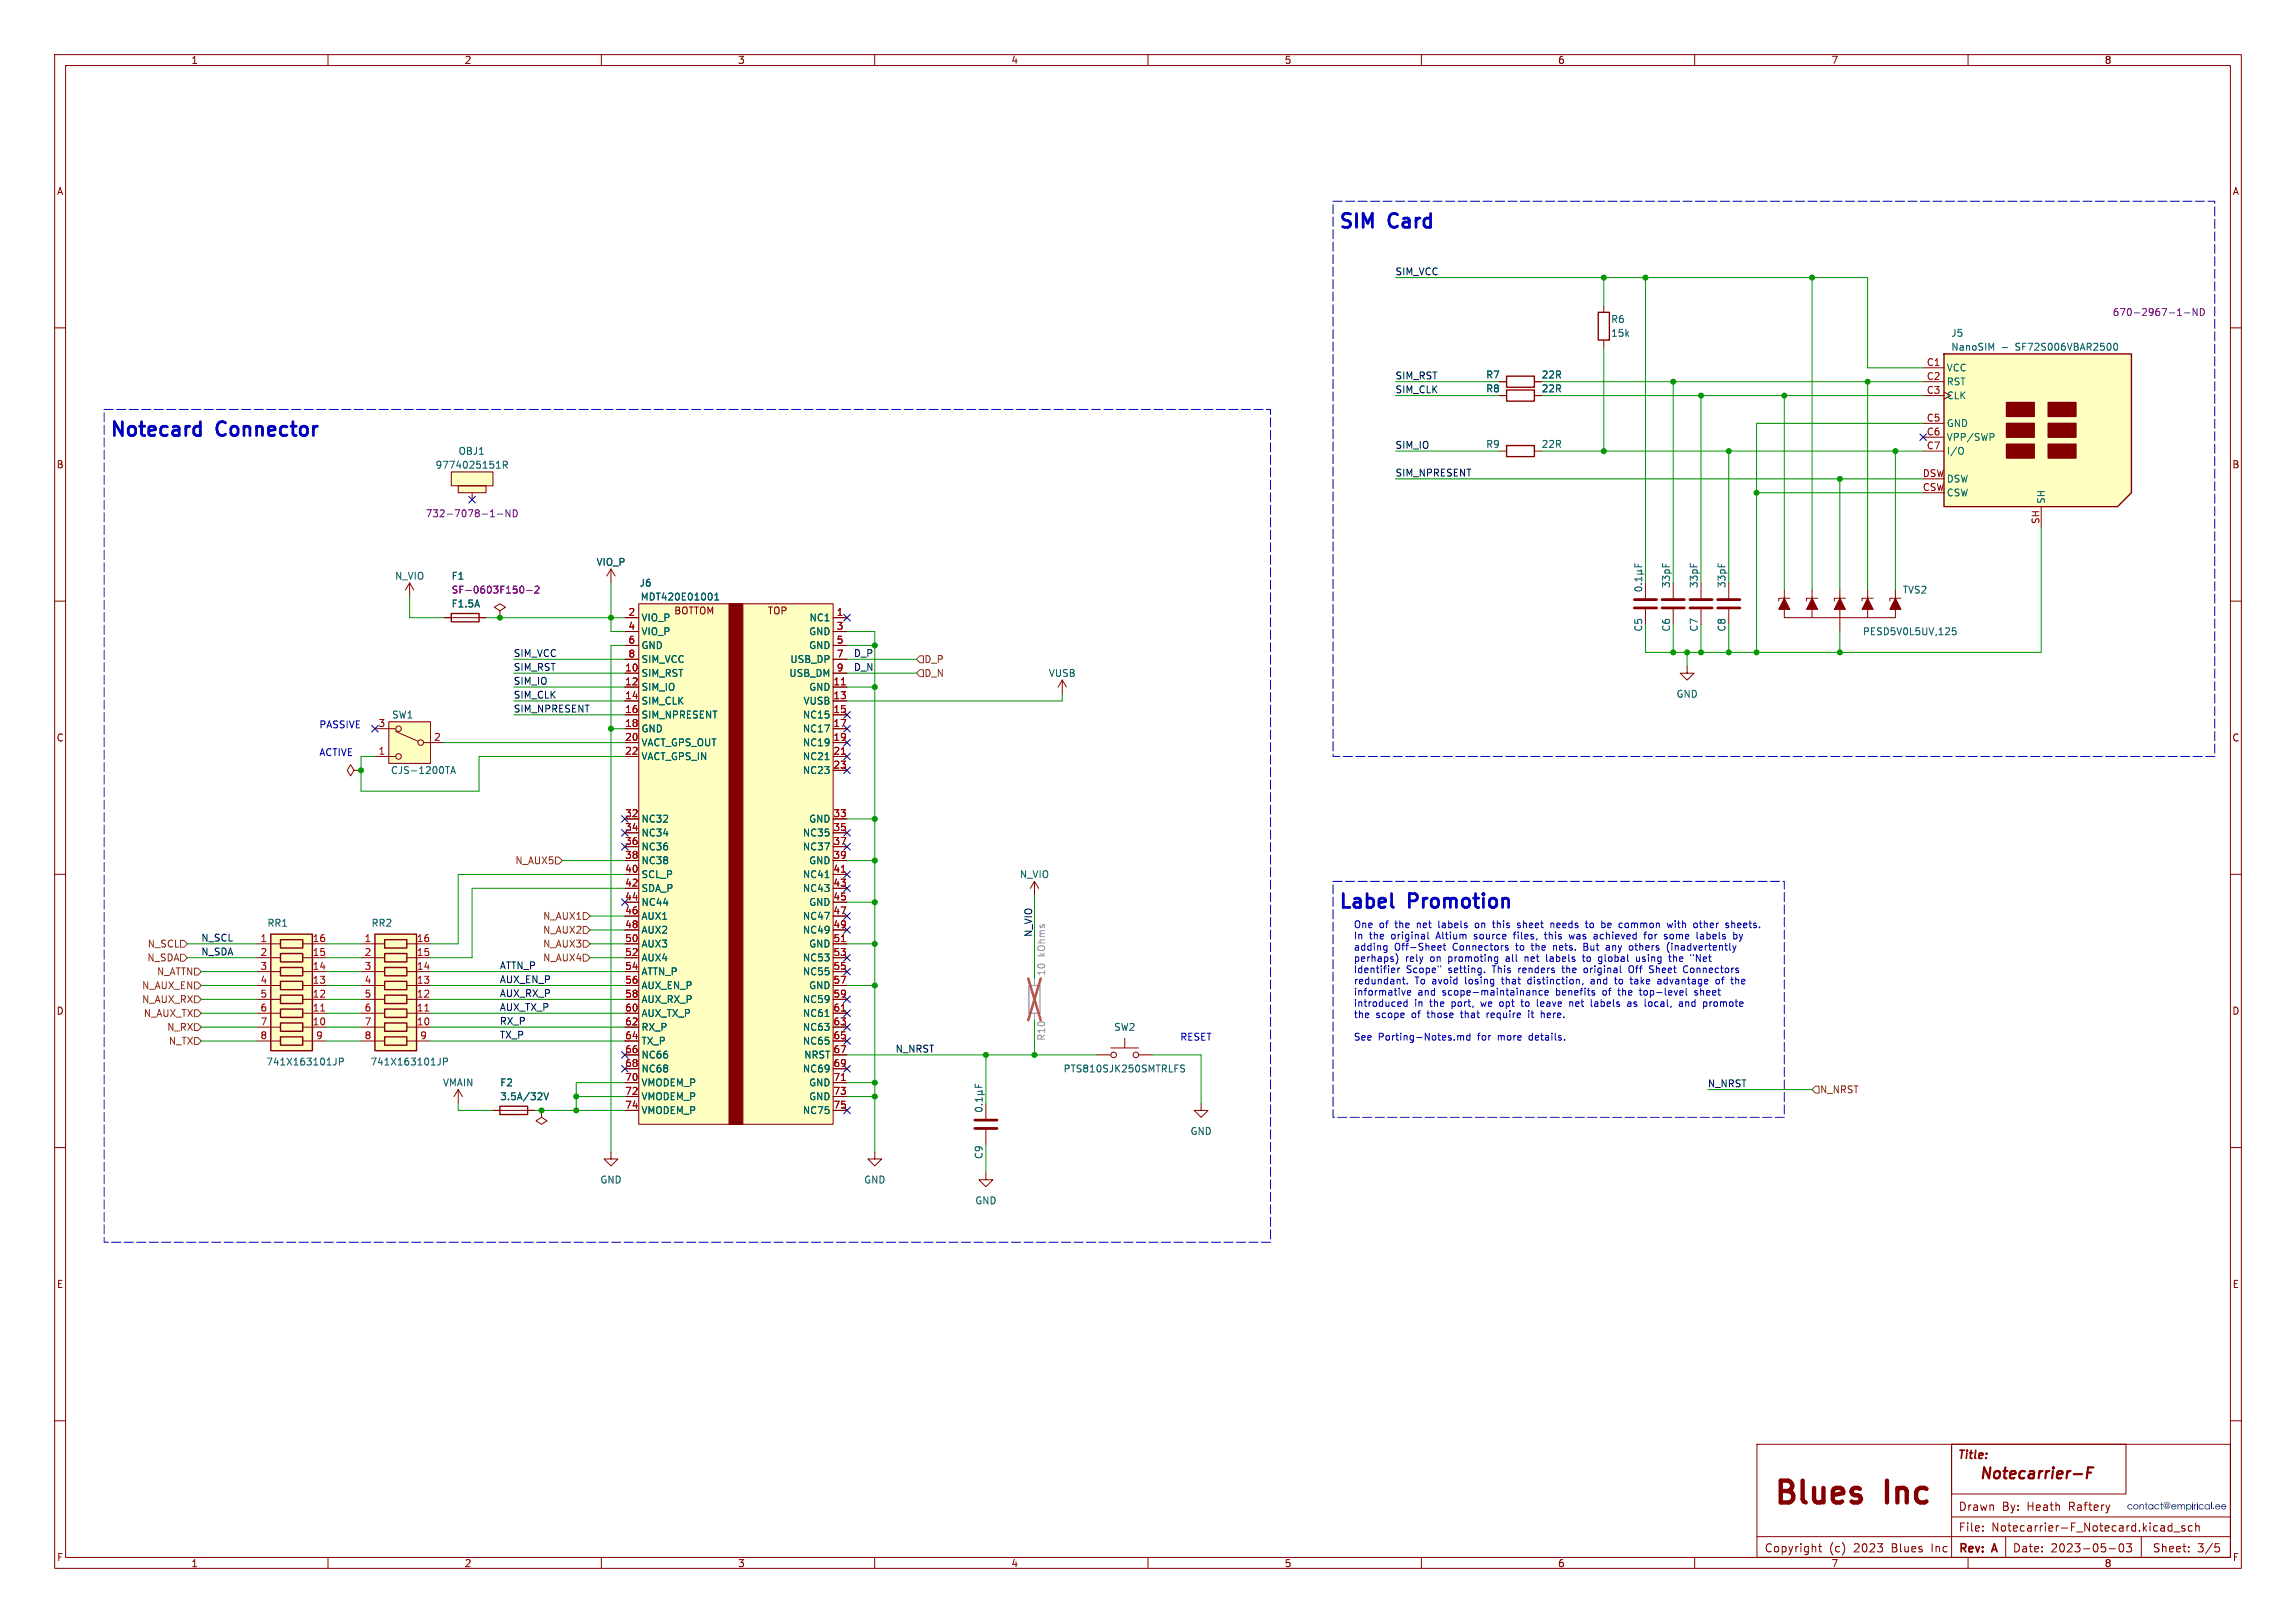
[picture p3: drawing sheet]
<svg xmlns="http://www.w3.org/2000/svg" width="420mm" height="297mm" viewBox="0 0 420 297" stroke-linecap="round" stroke-linejoin="round" font-family="sans-serif">
<defs><g id="words">
<g font-size="5.6" fill="#840000">
<text x="324.8" y="276.1">Blues</text>
<text x="345.4" y="276.1">Inc</text>
</g>
<g font-size="3.5" fill="#0000c2">
<text x="245.1" y="41.9">SIM</text>
<text x="254.3" y="41.9">Card</text>
<text x="20.3" y="80">Notecard</text>
<text x="40" y="80">Connector</text>
<text x="245.1" y="166.4">Label</text>
<text x="258" y="166.4">Promotion</text>
</g>
<text font-size="2.8" fill="#840000" x="361.9" y="271.1">Notecarrier-F</text>
<g font-size="2.1" fill="#840000">
<text x="358.2" y="267.3">Title:</text>
<text x="358.3" y="280.4">File:</text>
<text x="358.3" y="276.6">Drawn</text>
<text x="364.3" y="280.4">Notecarrier-F_Notecard.kicad_sch</text>
<text x="366.2" y="276.6">By:</text>
<text x="370.8" y="276.6">Heath</text>
<text x="378.5" y="276.6">Raftery</text>
<text x="322.8" y="284.2">Copyright</text>
<text x="334.6" y="284.2">(c)</text>
<text x="339.1" y="284.2">2023</text>
<text x="346" y="284.2">Blues</text>
<text x="353.4" y="284.2">Inc</text>
<text x="358.4" y="284.4">Rev:</text>
<text x="364.6" y="284.4">A</text>
<text x="368.2" y="284.2">Date:</text>
<text x="375.1" y="284.2">2023-05-03</text>
<text x="393.8" y="284.2">Sheet:</text>
<text x="401.9" y="284.2">3/5</text>
</g>
<g font-size="1.8" fill="#840000">
<text x="35" y="11.8">1</text>
<text x="85" y="11.8">2</text>
<text x="135" y="11.8">3</text>
<text x="185" y="11.8">4</text>
<text x="235" y="11.8">5</text>
<text x="285" y="11.8">6</text>
<text x="335" y="11.8">7</text>
<text x="385" y="11.8">8</text>
<text x="10.4" y="35.8">A</text>
<text x="408.4" y="35.8">A</text>
<text x="10.3" y="85.8">B</text>
<text x="408.3" y="85.8">B</text>
<text x="123.3" y="112.6">BOTTOM</text>
<text x="140.4" y="112.6">TOP</text>
<text x="10.3" y="135.8">C</text>
<text x="408.3" y="135.8">C</text>
<text x="10.3" y="185.8">D</text>
<text x="408.3" y="185.8">D</text>
<text x="10.4" y="235.8">E</text>
<text x="408.3" y="235.8">E</text>
<text x="10.4" y="285.8">F</text>
<text x="35" y="286.9">1</text>
<text x="85" y="286.9">2</text>
<text x="135" y="286.9">3</text>
<text x="185" y="286.9">4</text>
<text x="235" y="286.9">5</text>
<text x="285" y="286.9">6</text>
<text x="335" y="286.9">7</text>
<text x="385" y="286.9">8</text>
<text x="408.4" y="285.8">F</text>
</g>
<g font-size="1.8" fill="#0f0f0f">
<text x="255.3" y="50.5">SIM_VCC</text>
<text x="255.3" y="69.5">SIM_RST</text>
<text x="255.3" y="72">SIM_CLK</text>
<text x="255.3" y="82.2">SIM_IO</text>
<text x="255.3" y="87.3">SIM_NPRESENT</text>
<text x="94" y="120.3">SIM_VCC</text>
<text x="94" y="125.4">SIM_IO</text>
<text x="94" y="122.8">SIM_RST</text>
<text x="156.2" y="120.3">D_P</text>
<text x="156.2" y="122.8">D_N</text>
<text x="94" y="127.9">SIM_CLK</text>
<text x="94" y="130.5">SIM_NPRESENT</text>
<text x="36.8" y="172.4">N_SCL</text>
<text x="188.9" y="171.4" transform="rotate(-90 188.9 171.4)">N_VIO</text>
<text x="36.8" y="174.9">N_SDA</text>
<text x="91.4" y="180">AUX_EN_P</text>
<text x="91.4" y="177.5">ATTN_P</text>
<text x="91.4" y="185.1">AUX_TX_P</text>
<text x="91.4" y="182.5">AUX_RX_P</text>
<text x="91.4" y="190.2">TX_P</text>
<text x="91.4" y="187.6">RX_P</text>
<text x="163.8" y="192.7">N_NRST</text>
<text x="312.4" y="199">N_NRST</text>
</g>
<g font-size="1.8" fill="#006464">
<text x="294.6" y="59.2">R6</text>
<text x="294.6" y="61.8">15k</text>
<text x="356.9" y="61.8">J5</text>
<text x="356.9" y="64.3">NanoSIM</text>
<text x="368.7" y="64.3">SF72S006VBAR2500</text>
<text x="271.8" y="69.4">R7</text>
<text x="271.8" y="71.9">R8</text>
<text x="281.9" y="69.4">22R</text>
<text x="281.9" y="71.9">22R</text>
<text x="356.1" y="68.1">VCC</text>
<text x="356.1" y="70.7">RST</text>
<text x="356.1" y="73.2">CLK</text>
<text x="83.8" y="83.4">OBJ1</text>
<text x="271.8" y="82.1">R9</text>
<text x="281.9" y="82.1">22R</text>
<text x="356.1" y="78.3">GND</text>
<text x="356.1" y="80.8">VPP/SWP</text>
<text x="356.1" y="83.4">I/O</text>
<text x="79.6" y="85.9">9774025151R</text>
<text x="356.1" y="88.5">DSW</text>
<text x="356.1" y="91">CSW</text>
<text x="374.2" y="92.2" transform="rotate(-90 374.2 92.2)">SH</text>
<text x="72.2" y="106.2">N_VIO</text>
<text x="82.6" y="106.2">F1</text>
<text x="109.1" y="103.7">VIO_P</text>
<text x="117" y="107.5">J6</text>
<text x="305.6" y="107.7" transform="rotate(-90 305.6 107.7)">33pF</text>
<text x="310.7" y="107.7" transform="rotate(-90 310.7 107.7)">33pF</text>
<text x="315.8" y="107.7" transform="rotate(-90 315.8 107.7)">33pF</text>
<text x="82.6" y="111.3">F1.5A</text>
<text x="117.1" y="110">MDT420E01001</text>
<text x="117.3" y="113.9">VIO_P</text>
<text x="148" y="113.9">NC1</text>
<text x="348" y="108.8">TVS2</text>
<text x="117.3" y="116.4">VIO_P</text>
<text x="117.3" y="118.9">GND</text>
<text x="147.9" y="116.4">GND</text>
<text x="147.9" y="118.9">GND</text>
<text x="300.5" y="115.6" transform="rotate(-90 300.5 115.6)">C5</text>
<text x="305.6" y="115.6" transform="rotate(-90 305.6 115.6)">C6</text>
<text x="310.7" y="115.6" transform="rotate(-90 310.7 115.6)">C7</text>
<text x="315.8" y="115.6" transform="rotate(-90 315.8 115.6)">C8</text>
<text x="340.7" y="116.4">PESD5V0L5UV,125</text>
<text x="117.3" y="124">SIM_RST</text>
<text x="117.3" y="121.5">SIM_VCC</text>
<text x="144.3" y="124">USB_DM</text>
<text x="144.4" y="121.5">USB_DP</text>
<text x="191.8" y="124">VUSB</text>
<text x="71.7" y="131.6">SW1</text>
<text x="117.3" y="126.6">SIM_IO</text>
<text x="117.3" y="129.1">SIM_CLK</text>
<text x="117.3" y="131.6">SIM_NPRESENT</text>
<text x="146.7" y="131.6">NC15</text>
<text x="146.9" y="129.1">VUSB</text>
<text x="147.9" y="126.6">GND</text>
<text x="306.6" y="127.8">GND</text>
<text x="117.3" y="134.2">GND</text>
<text x="117.3" y="136.7">VACT_GPS_OUT</text>
<text x="146.7" y="134.2">NC17</text>
<text x="146.7" y="136.7">NC19</text>
<text x="71.4" y="141.8">CJS-1200TA</text>
<text x="117.3" y="139.3">VACT_GPS_IN</text>
<text x="146.7" y="139.3">NC21</text>
<text x="146.7" y="141.8">NC23</text>
<text x="117.3" y="150.7">NC32</text>
<text x="117.3" y="153.2">NC34</text>
<text x="117.3" y="155.8">NC36</text>
<text x="146.7" y="153.2">NC35</text>
<text x="146.7" y="155.8">NC37</text>
<text x="147.9" y="150.7">GND</text>
<text x="117.3" y="158.3">NC38</text>
<text x="117.3" y="160.8">SCL_P</text>
<text x="146.7" y="160.8">NC41</text>
<text x="147.9" y="158.3">GND</text>
<text x="186.5" y="160.8">N_VIO</text>
<text x="117.3" y="163.4">SDA_P</text>
<text x="117.3" y="165.9">NC44</text>
<text x="146.7" y="163.4">NC43</text>
<text x="147.9" y="165.9">GND</text>
<text x="48.9" y="169.7">RR1</text>
<text x="67.9" y="169.7">RR2</text>
<text x="117.3" y="168.5">AUX1</text>
<text x="117.3" y="171">AUX2</text>
<text x="117.3" y="173.5">AUX3</text>
<text x="146.7" y="168.5">NC47</text>
<text x="146.7" y="171">NC49</text>
<text x="147.9" y="173.5">GND</text>
<text x="117.3" y="176.1">AUX4</text>
<text x="117.3" y="178.6">ATTN_P</text>
<text x="146.7" y="176.1">NC53</text>
<text x="146.7" y="178.6">NC55</text>
<text x="117.3" y="181.2">AUX_EN_P</text>
<text x="117.3" y="183.7">AUX_RX_P</text>
<text x="146.7" y="183.7">NC59</text>
<text x="147.9" y="181.2">GND</text>
<text x="117.3" y="186.2">AUX_TX_P</text>
<text x="117.3" y="188.8">RX_P</text>
<text x="117.3" y="191.3">TX_P</text>
<text x="146.7" y="186.2">NC61</text>
<text x="146.7" y="188.8">NC63</text>
<text x="146.7" y="191.3">NC65</text>
<text x="203.7" y="188.8">SW2</text>
<text x="48.7" y="195.1">741X163101JP</text>
<text x="67.7" y="195.1">741X163101JP</text>
<text x="117.3" y="193.9">NC66</text>
<text x="117.3" y="196.4">NC68</text>
<text x="146.7" y="196.4">NC69</text>
<text x="147" y="193.9">NRST</text>
<text x="194.5" y="196.4">PTS810SJK250SMTRLFS</text>
<text x="81" y="198.9">VMAIN</text>
<text x="91.4" y="198.9">F2</text>
<text x="91.4" y="201.5">3.5A/32V</text>
<text x="117.3" y="198.9">VMODEM_P</text>
<text x="117.3" y="201.5">VMODEM_P</text>
<text x="147.9" y="198.9">GND</text>
<text x="147.9" y="201.5">GND</text>
<text x="117.3" y="204">VMODEM_P</text>
<text x="146.7" y="204">NC75</text>
<text x="217.7" y="207.8">GND</text>
<text x="179.9" y="212.2" transform="rotate(-90 179.9 212.2)">C9</text>
<text x="109.8" y="216.7">GND</text>
<text x="158" y="216.7">GND</text>
<text x="178.3" y="220.5">GND</text>
</g>
<g font-size="1.8" fill="#840084">
<text x="386.4" y="58">670-2967-1-ND</text>
<text x="77.8" y="94.8">732-7078-1-ND</text>
<text x="82.6" y="108.8">SF-0603F150-2</text>
</g>
<g font-size="1.8" fill="#a90000">
<text x="352.4" y="67.1">C1</text>
<text x="352.4" y="69.6">C2</text>
<text x="352.4" y="72.1">C3</text>
<text x="352.4" y="77.2">C5</text>
<text x="352.4" y="79.8">C6</text>
<text x="352.4" y="82.3">C7</text>
<text x="351.7" y="89.9">CSW</text>
<text x="351.7" y="87.4">DSW</text>
<text x="373.1" y="95.9" transform="rotate(-90 373.1 95.9)">SH</text>
<text x="114.9" y="112.8">2</text>
<text x="153" y="112.8">1</text>
<text x="114.9" y="115.3">4</text>
<text x="114.9" y="117.9">6</text>
<text x="153" y="115.3">3</text>
<text x="153" y="117.9">5</text>
<text x="114.3" y="122.9">10</text>
<text x="114.3" y="125.5">12</text>
<text x="114.9" y="120.4">8</text>
<text x="152.4" y="125.5">11</text>
<text x="153" y="120.4">7</text>
<text x="153" y="122.9">9</text>
<text x="114.3" y="128">14</text>
<text x="114.3" y="130.6">16</text>
<text x="152.4" y="128">13</text>
<text x="152.4" y="130.6">15</text>
<text x="69.2" y="133.1">3</text>
<text x="79.3" y="135.6">2</text>
<text x="114.3" y="133.1">18</text>
<text x="114.3" y="135.6">20</text>
<text x="152.4" y="133.1">17</text>
<text x="152.4" y="135.6">19</text>
<text x="69.2" y="138.2">1</text>
<text x="114.3" y="138.2">22</text>
<text x="152.4" y="138.2">21</text>
<text x="152.4" y="140.7">23</text>
<text x="114.3" y="149.6">32</text>
<text x="152.4" y="149.6">33</text>
<text x="114.3" y="152.1">34</text>
<text x="114.3" y="154.7">36</text>
<text x="152.4" y="152.1">35</text>
<text x="152.4" y="154.7">37</text>
<text x="114.3" y="157.2">38</text>
<text x="114.3" y="159.8">40</text>
<text x="152.4" y="157.2">39</text>
<text x="152.4" y="159.8">41</text>
<text x="114.3" y="162.3">42</text>
<text x="114.3" y="164.8">44</text>
<text x="114.3" y="167.4">46</text>
<text x="152.4" y="162.3">43</text>
<text x="152.4" y="164.8">45</text>
<text x="152.4" y="167.4">47</text>
<text x="47.6" y="172.5">1</text>
<text x="57.1" y="172.5">16</text>
<text x="66.6" y="172.5">1</text>
<text x="76.2" y="172.5">16</text>
<text x="114.3" y="169.9">48</text>
<text x="114.3" y="172.5">50</text>
<text x="152.4" y="169.9">49</text>
<text x="152.4" y="172.5">51</text>
<text x="47.6" y="175">2</text>
<text x="47.6" y="177.5">3</text>
<text x="57.1" y="177.5">14</text>
<text x="57.1" y="175">15</text>
<text x="66.6" y="175">2</text>
<text x="66.6" y="177.5">3</text>
<text x="76.2" y="177.5">14</text>
<text x="76.2" y="175">15</text>
<text x="114.3" y="175">52</text>
<text x="114.3" y="177.5">54</text>
<text x="152.4" y="175">53</text>
<text x="152.4" y="177.5">55</text>
<text x="47.6" y="180.1">4</text>
<text x="47.6" y="182.6">5</text>
<text x="47.6" y="185.2">6</text>
<text x="57.1" y="185.2">11</text>
<text x="57.1" y="182.6">12</text>
<text x="57.1" y="180.1">13</text>
<text x="66.6" y="180.1">4</text>
<text x="66.6" y="182.6">5</text>
<text x="66.6" y="185.2">6</text>
<text x="76.2" y="185.2">11</text>
<text x="76.2" y="182.6">12</text>
<text x="76.2" y="180.1">13</text>
<text x="114.3" y="180.1">56</text>
<text x="114.3" y="182.6">58</text>
<text x="114.3" y="185.2">60</text>
<text x="152.4" y="180.1">57</text>
<text x="152.4" y="182.6">59</text>
<text x="152.4" y="185.2">61</text>
<text x="47.6" y="187.7">7</text>
<text x="47.6" y="190.2">8</text>
<text x="57.1" y="187.7">10</text>
<text x="57.8" y="190.2">9</text>
<text x="66.6" y="187.7">7</text>
<text x="66.6" y="190.2">8</text>
<text x="76.2" y="187.7">10</text>
<text x="76.8" y="190.2">9</text>
<text x="114.3" y="187.7">62</text>
<text x="114.3" y="190.2">64</text>
<text x="152.4" y="187.7">63</text>
<text x="152.4" y="190.2">65</text>
<text x="114.3" y="192.8">66</text>
<text x="114.3" y="195.3">68</text>
<text x="114.3" y="197.9">70</text>
<text x="152.4" y="192.8">67</text>
<text x="152.4" y="195.3">69</text>
<text x="152.4" y="197.9">71</text>
<text x="114.3" y="200.4">72</text>
<text x="114.3" y="202.9">74</text>
<text x="152.4" y="200.4">73</text>
<text x="152.4" y="202.9">75</text>
</g>
<g font-size="1.8" fill="#725600">
<text x="169.1" y="121.5">D_P</text>
<text x="169.1" y="124">D_N</text>
<text x="94.1" y="158.3">N_AUX5</text>
<text x="26.9" y="173.5">N_SCL</text>
<text x="99.2" y="168.5">N_AUX1</text>
<text x="99.2" y="171">N_AUX2</text>
<text x="99.2" y="173.5">N_AUX3</text>
<text x="26.8" y="176.1">N_SDA</text>
<text x="28.6" y="178.6">N_ATTN</text>
<text x="99.2" y="176.1">N_AUX4</text>
<text x="25.9" y="183.7">N_AUX_RX</text>
<text x="25.9" y="181.2">N_AUX_EN</text>
<text x="26.2" y="186.2">N_AUX_TX</text>
<text x="30.5" y="188.8">N_RX</text>
<text x="30.8" y="191.3">N_TX</text>
<text x="332.9" y="200.2">N_NRST</text>
</g>
<g font-size="1.8" fill="#0000c2">
<text x="58.4" y="133.3">PASSIVE</text>
<text x="58.4" y="138.4">ACTIVE</text>
<text x="247.6" y="169.9">One</text>
<text x="247.6" y="172">In</text>
<text x="250.5" y="172">the</text>
<text x="252.3" y="169.9">of</text>
<text x="254.6" y="172">original</text>
<text x="255.3" y="169.9">the</text>
<text x="259.3" y="169.9">net</text>
<text x="262.9" y="172">Altium</text>
<text x="263.4" y="169.9">labels</text>
<text x="269.9" y="172">source</text>
<text x="270.2" y="169.9">on</text>
<text x="273.6" y="169.9">this</text>
<text x="277.3" y="172">files,</text>
<text x="278.2" y="169.9">sheet</text>
<text x="283.1" y="172">this</text>
<text x="284.4" y="169.9">needs</text>
<text x="287.7" y="172">was</text>
<text x="291" y="169.9">to</text>
<text x="292.3" y="172">achieved</text>
<text x="294" y="169.9">be</text>
<text x="297.3" y="169.9">common</text>
<text x="301.7" y="172">for</text>
<text x="305.5" y="172">some</text>
<text x="306.3" y="169.9">with</text>
<text x="311.2" y="169.9">other</text>
<text x="311.5" y="172">labels</text>
<text x="317.2" y="169.9">sheets.</text>
<text x="318.4" y="172">by</text>
<text x="247.6" y="174">adding</text>
<text x="247.6" y="176.1">perhaps)</text>
<text x="247.6" y="178.2">Identifier</text>
<text x="255.1" y="174">Off-Sheet</text>
<text x="257.1" y="176.1">rely</text>
<text x="257.3" y="178.2">Scope&quot;</text>
<text x="261.7" y="176.1">on</text>
<text x="265" y="178.2">setting.</text>
<text x="265.1" y="176.1">promoting</text>
<text x="265.8" y="174">Connectors</text>
<text x="273.2" y="178.2">This</text>
<text x="275.7" y="176.1">all</text>
<text x="277.5" y="174">to</text>
<text x="278" y="178.2">renders</text>
<text x="279.3" y="176.1">net</text>
<text x="280.5" y="174">the</text>
<text x="283.4" y="176.1">labels</text>
<text x="284.5" y="174">nets.</text>
<text x="286.2" y="178.2">the</text>
<text x="290.2" y="174">But</text>
<text x="290.2" y="176.1">to</text>
<text x="290.3" y="178.2">original</text>
<text x="293.2" y="176.1">global</text>
<text x="294.4" y="174">any</text>
<text x="298.6" y="178.2">Off</text>
<text x="298.8" y="174">others</text>
<text x="300.2" y="176.1">using</text>
<text x="302.5" y="178.2">Sheet</text>
<text x="305.8" y="174">(inadvertently</text>
<text x="306.4" y="176.1">the</text>
<text x="308.8" y="178.2">Connectors</text>
<text x="310.4" y="176.1">&quot;Net</text>
<text x="247.6" y="180.2">redundant.</text>
<text x="247.6" y="182.3">informative</text>
<text x="247.6" y="184.3">introduced</text>
<text x="258.8" y="184.3">in</text>
<text x="258.8" y="180.2">To avoid</text>
<text x="259.4" y="182.3">and</text>
<text x="261.6" y="184.3">the</text>
<text x="263.9" y="182.3">scope-maintainance</text>
<text x="265.7" y="184.3">port,</text>
<text x="268.2" y="180.2">losing</text>
<text x="271.2" y="184.3">we</text>
<text x="274.7" y="184.3">opt</text>
<text x="275" y="180.2">that</text>
<text x="278.8" y="184.3">to</text>
<text x="279.9" y="180.2">distinction,</text>
<text x="281.8" y="184.3">leave</text>
<text x="284.8" y="182.3">benefits</text>
<text x="287.9" y="184.3">net</text>
<text x="291.5" y="180.2">and</text>
<text x="291.9" y="184.3">labels</text>
<text x="293.5" y="182.3">of</text>
<text x="296.1" y="180.2">to</text>
<text x="296.4" y="182.3">the</text>
<text x="298.8" y="184.3">as</text>
<text x="299" y="180.2">take</text>
<text x="300.5" y="182.3">top-level</text>
<text x="302" y="184.3">local,</text>
<text x="304.1" y="180.2">advantage</text>
<text x="308.4" y="184.3">and</text>
<text x="310.6" y="182.3">sheet</text>
<text x="313" y="184.3">promote</text>
<text x="314.9" y="180.2">of</text>
<text x="317.9" y="180.2">the</text>
<text x="215.9" y="190.5">RESET</text>
<text x="247.6" y="186.4">the</text>
<text x="247.6" y="190.5">See</text>
<text x="251.7" y="186.4">scope</text>
<text x="252.1" y="190.5">Porting-Notes.md</text>
<text x="258.3" y="186.4">of</text>
<text x="261.3" y="186.4">those</text>
<text x="267.5" y="186.4">that</text>
<text x="270.4" y="190.5">for</text>
<text x="272.4" y="186.4">require</text>
<text x="274.2" y="190.5">more</text>
<text x="280" y="190.5">details.</text>
<text x="280.1" y="186.4">it</text>
<text x="282.5" y="186.4">here.</text>
</g>
<g font-size="1.8" fill="#989898">
<text x="191.3" y="178.7" transform="rotate(-90 191.3 178.7)">10</text>
<text x="191.3" y="175.1" transform="rotate(-90 191.3 175.1)">kOhms</text>
<text x="191.3" y="190.5" transform="rotate(-90 191.3 190.5)">R10</text>
</g>
<text font-size="1.7" fill="#281c2d" x="389.1" y="276.7">contact@empirical.ee</text>
</g></defs>
<g fill="none" stroke="#840000" stroke-width=".18">
<path d="M10 10h400v277h-400zM12 12h396v273h-396zM60 10v2M110 10v2M160 10v2M210 10v2M260 10v2M310 10v2M360 10v2M10 60h2M408 60h2M10 110h2"/>
<path d="M408 110h2M10 160h2M408 160h2M10 210h2M408 210h2M10 260h2M408 260h2M321.4 264.3h86.6v20.7h-86.6zM362.7 279.3v.1M397.3 278.7v1.5M397.3 279.3l-.4-.1-.3 .1M399.6 279.3l-.3-.1-.2 .2v.2l.5 .2v.3h-.5"/>
<path d="M401 279.3l-.4-.1-.3 .3v.4l.1 .2h.6M401.6 279.3l.3-.1 .3 .1 .1 .9M401.6 278.7v1.5M60 285v2M110 285v2M160 285v2M210 285v2M260 285v2M310 285v2M321.4 281.2h86.6M360 285v2M362.7 280.1v.1"/>
<path d="M385.8 283.4h1.2M387.8 282.6l.2-.1a.8 .8 0 0 1 .5 .7 .8 .8 0 0 1-.5 .8l-.2-.1-.2-.5zM389 282.5h.9l-.5 .6 .4 .1v.7l-.2 .1h-.4l-.2-.1M396.6 280.1l.3 .1 .4-.1M397.6 280.3h1.2M400.4 283.9v.1M400.4 283.1v.1M405.2 282.5h.7M405.4 283.1h.3l.3 .3-.1 .5-.5 .1"/>
</g>
<path d="M379.3 269.8h1.6M381.8 269.5h.7M382.9 268.5h-.9l-.3 2" fill="none" stroke="#840000" stroke-width=".4"/>
<g fill="#281c2d">
<path d="M395.9 275l.5-.2 .4 .2 .2 .4-.3 .4-.5 .1-.2-.3 .1-.1 .1 .2h.2l.1-.4h-.2l-.2 .2h-.1v-.1l.2-.2 .4 .1 .1-.1-.1 .6 .2-.1 .1-.5-.3-.2-.6 .1-.2 .4 .4 .5h.3l.4-.2v.1l-.5 .2-.5-.2-.2-.5z"/>
<path d="M405.3 275.4l.4-.1 .3 .1 .2 .4h-.9l.3 .3 .5-.2-.1 .2-.3 .1-.4-.1-.1-.5h.8l-.3-.2-.5 .2z"/>
<path d="M406.4 275.4l.4-.1 .3 .1 .1 .4h-.8l.3 .3 .4-.2h.1l-.1 .2-.4 .1-.3-.1-.1-.5h.8l-.3-.2-.5 .2z"/>
</g>
<g fill="none" stroke="#840000" stroke-width=".18">
<path d="M293.4 55.9v1.3M274.3 69.9h1.3M280.7 69.9h1.2M293.4 62.2v1.3M76.2 86.4h.1M82.5 86.4h7.7v2.5h-7.7zM83.8 88.9h5.1v1.3h-5.1zM86.4 90.2v1.2M274.3 82.6h1.3M280.7 82.6h1.2M74.9 106.7l-.7 1.3M74.9 106.7v2.5"/>
<path d="M74.9 106.7l.8 1.3M81.3 113h7.6M91.4 111.8l1.1-.7-1.1-.6-1 .6 1 .7v1.2M91.4 113h.1M111.8 104.1l-.8 1.3M111.8 104.1v2.6M111.8 104.1l.7 1.3M114.3 113h2.5M114.3 115.6h2.5M114.3 118.1h2.5M116.8 110.5h35.6v95.2h-35.6zM152.4 113h2.5"/>
<path d="M152.4 115.6h2.5M152.4 118.1h2.5M301 106.7v2.8M301 111.5v2.8M306.1 106.7v2.8M306.1 111.5v2.8M311.1 106.7v2.8M311.1 111.5v2.8M316.2 106.7v2.8M316.2 111.5v2.8M326.4 108v5h20.3v-5M326.4 109.5v2"/>
<path d="M327.4 109.5h-2v.5M331.5 108v5M332.5 109.5h-2v.5M336.5 108v7.6M337.6 109.5h-2.1v.5M341.6 108v5M342.6 109.5h-2v.5M346.7 109.5v2M347.7 109.5h-2v.5M68.6 133.4h3.8M68.6 138.4h3.8M71.1 132.1h7.6v7.6h-7.6z"/>
<path d="M72.4 133.9l4.1 1.7M77.5 135.9h3.8M114.3 123.2h2.5M114.3 125.7h2.5M114.3 128.3h2.5M114.3 130.8h2.5M114.3 133.4h2.5M114.3 135.9h2.5M114.3 138.4h2.5M114.3 120.7h2.5M152.4 123.2h2.5M152.4 125.7h2.5"/>
<path d="M152.4 128.3h2.5M152.4 130.8h2.5M152.4 133.4h2.5M152.4 135.9h2.5M152.4 138.4h2.5M152.4 120.7h2.5M194.3 124.5l-.8 1.2M194.3 124.5v2.5M194.3 124.5l.8 1.2M308.6 121.9v1.3h1.3l-1.3 1.3-1.3-1.3h1.3M64.8 141l-.7-1-.6 1 .6 1 .7-1h1.2M66 141h.1"/>
<path d="M114.3 149.9h2.5M114.3 152.4h2.5M114.3 154.9h2.5M114.3 157.5h2.5M152.4 141h2.5M152.4 149.9h2.5M152.4 152.4h2.5M152.4 154.9h2.5M152.4 157.5h2.5M47 172.7h4.3M47 175.3h4.3M47 177.8h4.3"/>
<path d="M55.4 172.7h4.3M55.4 175.3h4.3M55.4 177.8h4.3M66 172.7h4.4M66 175.3h4.4M66 177.8h4.4M74.4 172.7h4.3M74.4 175.3h4.3M74.4 177.8h4.3M114.3 160h2.5M114.3 162.6h2.5M114.3 165.1h2.5"/>
<path d="M114.3 167.6h2.5M114.3 170.2h2.5M114.3 172.7h2.5M114.3 175.3h2.5M114.3 177.8h2.5M152.4 160h2.5M152.4 162.6h2.5M152.4 165.1h2.5M152.4 167.6h2.5M152.4 170.2h2.5M152.4 172.7h2.5M152.4 175.3h2.5"/>
<path d="M152.4 177.8h2.5M189.2 161.3l-.7 1.3M189.2 161.3v2.5M189.2 161.3l.8 1.3M47 180.3h4.3M47 182.9h4.3M47 185.4h4.3M47 188h4.3M47 190.5h4.3M55.4 180.3h4.3M55.4 182.9h4.3M55.4 185.4h4.3"/>
<path d="M55.4 188h4.3M55.4 190.5h4.3M66 180.3h4.4M66 182.9h4.4M66 185.4h4.4M66 188h4.4M66 190.5h4.4M74.4 180.3h4.3M74.4 182.9h4.3M74.4 185.4h4.3M74.4 188h4.3M74.4 190.5h4.3"/>
<path d="M83.8 199.4l-.7 1.3M83.8 199.4v2.5M83.8 199.4l.8 1.3M114.3 180.3h2.5M114.3 182.9h2.5M114.3 185.4h2.5M114.3 188h2.5M114.3 190.5h2.5M114.3 193h2.5M114.3 195.6h2.5M114.3 198.1h2.5M152.4 180.3h2.5"/>
<path d="M152.4 182.9h2.5M152.4 185.4h2.5M152.4 188h2.5M152.4 190.5h2.5M152.4 193h2.5M152.4 195.6h2.5M152.4 198.1h2.5M200.7 193h2.5M203.2 191.8h5.1M205.7 190v1.8M208.3 193h2.5M90.2 203.2h7.6"/>
<path d="M99.1 203.2v1.3l1 .6-1 .6-1.1-.6 1.1-.6M99.1 203.2h.1M111.8 210.8v1.3h1.2l-1.2 1.3-1.3-1.3h1.3M114.3 200.7h2.5M114.3 203.2h2.5M152.4 200.7h2.5M152.4 203.2h2.5M160 210.8v1.3h1.3l-1.3 1.3-1.3-1.3h1.3M180.3 214.6v1.3h1.3l-1.3 1.3-1.2-1.3h1.2M180.3 201.9v2.8M180.3 206.8v2.8M219.7 201.9v1.3h1.3l-1.3 1.3-1.3-1.3h1.3"/>
<path d="M357 264.3h31.9v9.1h-31.9zM357 277.6h51M357 264.3v20.7M385.9 275.4l-.3 1M332.6 283h.6M332.9 282.5v1.3l.3 .2M366.9 281.2v3.8M391.7 281.2v3.8"/>
<circle cx="72.9" cy="133.4" r=".51"/>
<circle cx="72.9" cy="138.4" r=".51"/>
<circle cx="77" cy="135.9" r=".51"/>
<circle cx="203.7" cy="193" r=".51"/>
<circle cx="207.8" cy="193" r=".51"/>
</g>
<path d="M299 109.7h4M299 111.3h4M304 109.7h4.1M304 111.3h4.1M309.1 109.7h4.1M309.1 111.3h4.1M314.2 109.7h4.1M314.2 111.3h4.1M178.3 205h4.1M178.3 206.5h4.1" fill="none" stroke="#840000" stroke-width=".51"/>
<g fill="none" stroke="#840000" stroke-width=".25">
<path d="M292.4 57.2h2v5h-2zM275.6 68.8h5.1v2.1h-5.1zM275.6 81.5h5.1v2.1h-5.1zM82.5 112.3h5.1v1.5h-5.1zM49.5 170.9h7.6v21.4h-7.6zM51.3 179.6h4.1v1.5h-4.1zM51.3 177h4.1v1.6h-4.1zM51.3 174.5h4.1v1.5h-4.1zM51.3 172h4.1v1.5h-4.1zM68.6 170.9h7.6v21.4h-7.6zM70.4 179.6h4v1.5h-4zM70.4 177h4v1.6h-4z"/>
<path d="M70.4 174.5h4v1.5h-4zM70.4 172h4v1.5h-4zM51.3 189.7h4.1v1.6h-4.1zM51.3 187.2h4.1v1.5h-4.1zM51.3 184.7h4.1v1.5h-4.1zM51.3 182.1h4.1v1.5h-4.1zM70.4 189.7h4v1.6h-4zM70.4 187.2h4v1.5h-4zM70.4 184.7h4v1.5h-4zM70.4 182.1h4v1.5h-4zM91.4 202.4h5.1v1.6h-5.1z"/>
</g>
<g fill="none" stroke="#006464" stroke-width=".18">
<path d="M90.8 85.7h.7M92.1 85.1l.6-.1 .1-.2-.1-.3-.6-.1v1.3M92.4 85.1l.4 .6M130.7 109.8h.8M130.7 108.9l.4-.4v1.3M299 103.1v.6h1.3M299.1 107.6a.75 .75 0 0 1 1.2 .2 .72 .72 0 0 1-1.3-.1zM299.5 105.1h1.2M299.5 104.5h.6M299.6 103.3v.4M300.1 104.5l.2 .1v.3l-.2 .2M300.2 106.9h.1"/>
<path d="M300.3 105.6v.7M300.3 106h-1.3l.4 .3M300.3 104.3l-.2 .2M357.8 114.9h-.6l-.1 .6 .2-.1h.4l.1 .2v.4l-.2 .2-.5-.2M150.9 139h.8M81.5 140.3h.7M82.5 141.6l.4-1.3 .4 1.3M82.6 141.2h.6M150.9 160.6h.8M61.5 193.6v.9l-.4 .4M62.1 194.3l.6-.1 .1-.1-.1-.4-.6-.1v1.3M80.5 193.6v.9l-.3 .4"/>
<path d="M81.1 194.3l.6-.1 .2-.1-.1-.4-.7-.1v1.3M99.5 200l.4 1.2 .4-1.2M150.9 186h.8M178.4 198.4v.6h1.3M178.8 199.7h.7M179 198.6v.4M179.5 199.7l.2 .2v.2l-.2 .2M179.7 199.5l-.2 .2M216.7 195l-.5-.1-.2 .2 .1 .3 .5 .3v.3l-.2 .2-.4-.1M178.5 202.8a.69 .69 0 0 1 1.2 .3 .72 .72 0 0 1-1.3-.1zM178.8 200.3h1.3M179.5 202.1h.2"/>
<path d="M179.7 200.9v.7M179.7 201.2h-1.3l.4 .4"/>
</g>
<g fill="#ffffc2" stroke="#ffffc2" stroke-width=".18">
<path d="M116.8 110.5h35.6v95.2h-35.6z"/>
<path d="M49.5 170.9h7.6v21.4h-7.6z"/>
<path d="M68.6 170.9h7.6v21.4h-7.6z"/>
<path d="M71.1 132.1h7.6v7.6h-7.6z"/>
<path d="M82.5 86.4h7.7v2.5h-7.7z"/>
<path d="M83.8 88.9h5.1v1.3h-5.1z"/>
</g>
<g fill="#840000" stroke="#840000" stroke-width=".18">
<path d="M133.3 110.5h2.6v95.2h-2.6z"/>
<path d="M326.4 109.5l1 2h-2z"/>
<path d="M331.5 109.5l1 2h-2z"/>
<path d="M336.5 109.5l1.1 2h-2.1z"/>
<path d="M341.6 109.5l1 2h-2z"/>
<path d="M346.7 109.5l1 2h-2z"/>
</g>
<path d="M153.9 125.3h.7M153.9 138h.7M153.9 159.6h.7M153.9 172.3h.7M58.7 185h.7M77.7 185h.7M153.9 185h.7M153.9 197.7h.7" fill="none" stroke="#a90000" stroke-width=".18"/>
<path d="M91 94.1h1M93.3 93.3v1.3l-.7-1.3v1.3M93.9 93.3a.64 .64 0 0 1 .7 .6 .64 .64 0 0 1-.7 .7zM95.4 107.3a.68 .68 0 0 1 .4 .6 .68 .68 0 0 1-.4 .6M96.3 108.1h1M97.9 107.4l.4-.1 .3 .3-.8 .9h.8" fill="none" stroke="#840084" stroke-width=".18"/>
<path d="M188.2 180.3h2v5.1h-2z" fill="none" stroke="#a1a1a1" stroke-width=".25"/>
<path d="M189.2 179.1v1.2M189.2 185.4v1.3" fill="none" stroke="#a1a1a1" stroke-width=".18"/>
<path d="M188.1 179.1l2.3 7.6M190.4 179.1l-2.3 7.6" fill="none" stroke="#eb3a3d" stroke-width=".46"/>
<path d="M355.6 64.8h34.3v25.4l-2.6 2.5h-31.7z" fill="#ffffc2"/>
<path d="M275.6 71.4h5.1v2h-5.1zM355.6 64.8h34.3v25.4l-2.6 2.5h-31.7z" fill="none" stroke="#840000" stroke-width=".25"/>
<g fill="#840000" stroke="#840000" stroke-width=".25">
<path d="M367 81.3h5.1v2.5h-5.1z"/>
<path d="M367 77.5h5.1v2.5h-5.1z"/>
<path d="M367 73.7h5.1v2.5h-5.1z"/>
<path d="M374.6 81.3h5.1v2.5h-5.1z"/>
<path d="M374.6 77.5h5.1v2.5h-5.1z"/>
<path d="M374.6 73.7h5.1v2.5h-5.1z"/>
</g>
<g fill="none" stroke="#840000" stroke-width=".18">
<path d="M274.3 69.9h1.3M274.3 72.4h1.3M280.7 69.9h1.2M280.7 72.4h1.2M351.8 67.3h3.8M351.8 69.9h3.8M351.8 72.4h3.8M351.8 77.5h3.8M351.8 80h3.8M351.8 82.6h3.8M351.8 90.2h3.8M351.8 87.6h3.8"/>
<path d="M373.4 92.7v3.8M81.3 113h1.2M87.6 113h1.3M91.4 113h.1M114.3 113h2.5M114.3 115.6h2.5M114.3 118.1h2.5M152.4 113h2.5M152.4 115.6h2.5M152.4 118.1h2.5M114.3 123.2h2.5M114.3 125.7h2.5"/>
<path d="M114.3 128.3h2.5M114.3 130.8h2.5M114.3 133.4h2.5M114.3 135.9h2.5M114.3 138.4h2.5M114.3 120.7h2.5M152.4 123.2h2.5M152.4 125.7h2.5M152.4 128.3h2.5M152.4 130.8h2.5M152.4 133.4h2.5M152.4 135.9h2.5"/>
<path d="M152.4 138.4h2.5M152.4 120.7h2.5M114.3 149.9h2.5M114.3 152.4h2.5M114.3 154.9h2.5M114.3 157.5h2.5M152.4 141h2.5M152.4 149.9h2.5M152.4 152.4h2.5M152.4 154.9h2.5M152.4 157.5h2.5M114.3 160h2.5"/>
<path d="M114.3 162.6h2.5M114.3 165.1h2.5M114.3 167.6h2.5M114.3 170.2h2.5M114.3 172.7h2.5M114.3 175.3h2.5M114.3 177.8h2.5M152.4 160h2.5M152.4 162.6h2.5M152.4 165.1h2.5M152.4 167.6h2.5M152.4 170.2h2.5"/>
<path d="M152.4 172.7h2.5M152.4 175.3h2.5M152.4 177.8h2.5M114.3 180.3h2.5M114.3 182.9h2.5M114.3 185.4h2.5M114.3 188h2.5M114.3 190.5h2.5M114.3 193h2.5M114.3 195.6h2.5M114.3 198.1h2.5M152.4 180.3h2.5"/>
<path d="M152.4 182.9h2.5M152.4 185.4h2.5M152.4 188h2.5M152.4 190.5h2.5M152.4 193h2.5M152.4 195.6h2.5M152.4 198.1h2.5M90.2 203.2h1.2M96.5 203.2h1.3M99.1 203.2h.1M114.3 200.7h2.5M114.3 203.2h2.5"/>
<path d="M152.4 200.7h2.5M152.4 203.2h2.5"/>
</g>
<path d="M364.7 79.4v.5M366.3 63.6h.9M386.8 62.9l.1-.1a.68 .68 0 0 1 .5 .7 .68 .68 0 0 1-.5 .6l-.3-.5zM359 81.9a.91 .91 0 0 1 0 1.2M130.7 109.8h.8M130.7 108.9l.4-.4v1.3M150.9 139h.8M150.9 160.6h.8M99.5 200l.4 1.2 .4-1.2M150.9 186h.8" fill="none" stroke="#006464" stroke-width=".18"/>
<path d="M399.6 57.3h1M401.9 56.5v1.2l-.7-1.2v1.2M402.5 56.5a.64 .64 0 0 1 .7 .6 .64 .64 0 0 1-.7 .6zM95.4 107.3a.68 .68 0 0 1 .4 .6 .68 .68 0 0 1-.4 .6M96.3 108.1h1M97.9 107.4l.4-.1 .3 .3-.8 .9h.8" fill="none" stroke="#840084" stroke-width=".18"/>
<g fill="none" stroke="#725600" stroke-width=".18">
<path d="M168.3 120h.6v1.3h-.6l-.7-.6zM168.3 122.6h.6v1.2h-.6l-.7-.6zM101.6 156.8h.6l.7 .7-.7 .6h-.6zM33 174.6h.7l.6 .7-.6 .6h-.7zM33 172.1h.7l.6 .6-.6 .7h-.7zM35.6 179.7h.6l.6 .6-.6 .7h-.6zM35.6 177.2h.6l.6 .6-.6 .6h-.6zM106.7 167h.6l.6 .6-.6 .7h-.6zM106.7 169.5h.6l.6 .7-.6 .6h-.6zM106.7 174.6h.6l.6 .7-.6 .6h-.6zM106.7 172.1h.6l.6 .6-.6 .7h-.6zM35.6 182.2h.6l.6 .7-.6 .6h-.6z"/>
<path d="M35.6 184.8h.6l.6 .6-.6 .7h-.6zM35.6 189.9h.6l.6 .6-.6 .6h-.6zM35.6 187.3h.6l.6 .7-.6 .6h-.6zM332.1 198.8h.6v1.2h-.6l-.6-.6z"/>
</g>
<g fill="none" stroke="#0000c2" stroke-width=".18">
<path d="M253.3 173l.4 .1M253.7 173l-.1 1.2M253.7 173.8l-.4 .1M255 177.2l.1 .3-.6 .1M255.1 177.9l-.1 .1M255.4 174.6a1.47 1.47 0 0 1-.1 1.8M255.7 177.2v.8M256.1 177.2l-.4 .2M256.5 179.2h.5M256.7 178.8v1.1l.3 .2M257.4 179.9v.2M261.2 170.6v1l.2 .2"/>
<path d="M263.2 173l.4 .1v.2l-.6 .2M263.6 173.8l-.4 .1M263.6 176.7v.3M264 173h.5M264.2 172.6v1.1l.3 .2M271.5 177.9v.1M273 168.9h.5M273.4 175.8l.2 .1h.4M274 175.1v1l-.2 .2M274 175.2l-.4-.1-.2 .1M275.3 173.3l.6 .3-.2 .3-.4-.1M275.8 173.1l-.3-.1-.2 .2"/>
<path d="M277.6 169.7l.1 .1M277.8 168.9l-.2 .2 .2 .2M282.5 171h.5M283.7 168.9v.9M284.1 168.9l-.4 .1M287 171l.3 .8M288.5 179.2l.4 .2v.7M289.4 175.1h.5M289.6 180l-.2 .2M290 168.9h.5M290.2 168.5v1.1l.3 .2M292 171h-.4"/>
<path d="M292 171.3h-.3l-.1 .2v.3h.4M292.6 175.1l-.2 .2v.4l.2 .2M293 169h.5M293 169.7h.5M294 173l-.1 .1M294 173.4l-.2 .2 .2 .3M295.3 179.2h.5M296.4 168.9l.4 .1M296.5 177.9l.1 .1M296.8 169.7l-.4 .1M298 176.9a.98 .98 0 0 0 .1 1M298.1 179.2h.5"/>
<path d="M298.3 173l-.3 .3v.3l.3 .3M298.3 178.8v1.1l.2 .2M299.4 175.1v.7l.3 .1M300.7 171h.5M301.1 170.6l-.2 .1v1.1M301.7 177.9l.5 .1M301.7 177.1l.3 .2M303.6 179.2l-.3 .1M303.7 179.6h-.3l-.2 .2 .1 .2 .4 .1M304.4 171.8h.5M304.9 171h-.3l-.2 .2 .1 .1 .4 .2M305 168.9l.2 .9 .3-.6 .2 .6 .2-.9"/>
<path d="M305.2 175.1h.5M305.3 172.5a1.47 1.47 0 0 0 0 1.9M305.4 174.7v1.1l.3 .1M308.4 176.7a.68 .68 0 0 0-.5 .7 .68 .68 0 0 0 .5 .6M309.9 169l.3-.1 .3 .3-.1 .4-.2 .2-.3-.1M310.4 170.6v1l.2 .2M314.4 179.3l-.3-.1-.2 .3 .1 .5h.4M315.9 168.9l.3 .1M315.9 169.3l.3 .1v.2l-.2 .2h-.2M316.6 179.2h.5M317 173l.3 .9M317.1 171h.4l.2 .2-.1 .6h-.5"/>
<path d="M317.1 170.6v1.2M317.3 173.9l-.3 .4M317.6 173l-.3 .9M257 181.3l-.3 .8M257.4 182.9v1.3M257.4 183.4l-.4-.1-.2 .3 .1 .5h.5M257.4 181.7l.7-.1-.1-.3h-.4l-.2 .1 .1 .7h.5M266.6 189.5v.8M266.6 189.6l.4-.1 .2 .2M267.2 189.7l.2-.2 .3 .1v.7M267.2 189.7v.6M268.9 189.6l-.4-.1-.2 .2 .1 .6h.5"/>
<path d="M268.9 189.1v1.2M278.2 183.3h.5M279.6 185v.1M280.4 181.4l.2-.1h.3l.1 .8M280.4 181.3v.8M281.2 182.9v1.1l.2 .2M281.9 185v1.2M282.1 181.3h-.3l-.3 .2 .1 .6h.5M282.1 185.4l-.2 .1M282.6 181.7l.6-.1-.1-.3h-.3l-.2 .1 .1 .7h.4M286.2 190.2v.1M287.1 183.3v.9"/>
<path d="M287.5 183.3l-.4 .1M291.1 182.9v1.1l.2 .2M291.4 181.7l.3 .1v.1l-.1 .2h-.3M291.4 181.3h.3M297.8 183.4h.5M298.2 183.7h-.3l-.2 .2 .1 .2 .4 .1M299.8 181.3h.5M307.2 183.4h.5l.1 .8M307.5 181.3h.3l.1 .3-.6 .1M307.8 183.6l-.5 .1-.1 .2 .1 .3 .5-.1M307.8 182.1h-.3M308.4 180.8v1.1l.2 .2"/>
<path d="M310 182.1h.1M310.2 181.3l-.2 .1 .2 .3M311.8 183.3h.2l.2 .3v.5l-.4 .1M317 180.1h.1"/>
</g>
<path d="M243.8 36.8h161.3v101.6h-161.3v-101.6M19 74.9h213.4v152.4h-213.4v-152.4M243.8 161.3h82.6v43.2h-82.6v-43.2" fill="none" stroke="#0000c2" stroke-width=".18" stroke-dasharray="1.7 .6"/>
<g fill="none" stroke="#009600" stroke-width=".18">
<path d="M255.3 50.8h86.3v16.5h10.2M293.4 50.8v5.1M301 50.8v55.9M331.5 50.8v57.2M255.3 69.9h19M255.3 72.4h19M281.9 69.9h69.9M281.9 72.4h69.9M293.4 63.5v19.1M306.1 69.9v36.8M311.1 72.4v34.3M326.4 72.4v35.6"/>
<path d="M341.6 69.9v38.1M351.8 77.5h-30.5v41.9M255.3 82.6h19M255.3 87.6h96.5M281.9 82.6h69.9M316.2 82.6v24.1M321.3 90.2h30.5M336.5 87.6v20.4M346.7 82.6v25.4M373.4 96.5v22.9h-72.4v-5.1M74.9 109.2v3.8h6.4M88.9 113h25.4"/>
<path d="M111.8 106.7v8.9h2.5M114.3 118.1h-2.5v92.7M154.9 115.6h5.1v95.2M154.9 118.1h5.1M306.1 114.3v5.1M308.6 119.4v2.5M311.1 114.3v5.1M316.2 114.3v5.1M336.5 115.6v3.8M68.6 138.4h-2.6v6.4h21.6v-6.4h26.7M81.3 135.9h33M94 128.3h20.3"/>
<path d="M94 130.8h20.3M94 120.7h20.3M94 125.7h20.3M94 123.2h20.3M111.8 133.4h2.5M154.9 120.7h12.7M154.9 125.7h5.1M154.9 123.2h12.7M194.3 127v1.3h-39.4M102.9 157.5h11.4M154.9 157.5h5.1M154.9 149.9h5.1"/>
<path d="M34.3 175.3h12.7M34.3 172.7h12.7M36.8 177.8h10.2M59.7 175.3h6.3M59.7 177.8h6.3M59.7 172.7h6.3M78.7 177.8h35.6M107.9 170.2h6.4M107.9 175.3h6.4M107.9 172.7h6.4M107.9 167.6h6.4M114.3 162.6h-27.9v12.7h-7.7"/>
<path d="M114.3 160h-30.5v12.7h-5.1M154.9 172.7h5.1M154.9 165.1h5.1M189.2 163.8v15.3M36.8 188h10.2M36.8 180.3h10.2M36.8 185.4h10.2M36.8 182.9h10.2M36.8 190.5h10.2M59.7 188h6.3M59.7 180.3h6.3M59.7 185.4h6.3"/>
<path d="M59.7 182.9h6.3M59.7 190.5h6.3M78.7 188h35.6M78.7 180.3h35.6M78.7 185.4h35.6M78.7 182.9h35.6M78.7 190.5h35.6M114.3 198.1h-8.9v5.1M154.9 193h45.8M154.9 198.1h5.1M154.9 180.3h5.1M180.3 193v8.9"/>
<path d="M189.2 186.7v6.3M210.8 193h8.9v8.9M312.4 199.4h19.1M83.8 201.9v1.3h6.4M97.8 203.2h16.5M105.4 200.7h8.9M154.9 200.7h5.1M180.3 209.6v5"/>
</g>
<g fill="none" stroke="#000084" stroke-width=".18">
<path d="M351.2 79.4l1.2 1.2M352.4 79.4l-1.2 1.2M85.8 90.8l1.2 1.2M87 90.8l-1.2 1.2M154.3 112.4l1.2 1.2M155.5 112.4l-1.2 1.2M68 132.7l1.2 1.3M69.2 132.7l-1.2 1.3M154.3 130.2l1.2 1.2M154.3 132.7l1.2 1.3M154.3 137.8l1.2 1.2M154.3 135.3l1.2 1.2"/>
<path d="M155.5 130.2l-1.2 1.2M155.5 132.7l-1.2 1.3M155.5 137.8l-1.2 1.2M155.5 135.3l-1.2 1.2M113.7 151.8l1.2 1.2M113.7 149.3l1.2 1.2M113.7 154.3l1.2 1.2M114.9 151.8l-1.2 1.2M114.9 149.3l-1.2 1.2M114.9 154.3l-1.2 1.2M154.3 159.4l1.2 1.2M154.3 151.8l1.2 1.2"/>
<path d="M154.3 154.3l1.2 1.2M154.3 140.4l1.2 1.2M155.5 159.4l-1.2 1.2M155.5 151.8l-1.2 1.2M155.5 154.3l-1.2 1.2M155.5 140.4l-1.2 1.2M113.7 164.5l1.2 1.2M114.9 164.5l-1.2 1.2M154.3 174.7l1.2 1.2M154.3 177.2l1.2 1.2M154.3 162l1.2 1.2M154.3 167l1.2 1.2"/>
<path d="M154.3 169.6l1.2 1.2M155.5 174.7l-1.2 1.2M155.5 177.2l-1.2 1.2M155.5 162l-1.2 1.2M155.5 167l-1.2 1.2M155.5 169.6l-1.2 1.2M113.7 195l1.2 1.2M113.7 192.4l1.2 1.2M114.9 195l-1.2 1.2M114.9 192.4l-1.2 1.2M154.3 195l1.2 1.2M154.3 182.3l1.2 1.2"/>
<path d="M154.3 187.4l1.2 1.2M154.3 184.8l1.2 1.2M154.3 189.9l1.2 1.2M155.5 195l-1.2 1.2M155.5 182.3l-1.2 1.2M155.5 187.4l-1.2 1.2M155.5 184.8l-1.2 1.2M155.5 189.9l-1.2 1.2M154.3 202.6l1.2 1.2M155.5 202.6l-1.2 1.2"/>
</g>
<path d="M153.9 125.3h.7M153.9 138h.7M153.9 159.6h.7M153.9 172.3h.7M153.9 185h.7M153.9 197.7h.7" fill="none" stroke="#a90000" stroke-width=".18"/>
<g fill="#009600" stroke="#009600" stroke-width=".18">
<circle cx="160" cy="118.1" r=".46"/>
<circle cx="308.6" cy="119.4" r=".46"/>
<circle cx="293.4" cy="82.6" r=".46"/>
<circle cx="306.1" cy="119.4" r=".46"/>
<circle cx="293.4" cy="50.8" r=".46"/>
<circle cx="301" cy="50.8" r=".46"/>
<circle cx="311.1" cy="72.4" r=".46"/>
<circle cx="306.1" cy="69.9" r=".46"/>
<circle cx="326.4" cy="72.4" r=".46"/>
<circle cx="341.6" cy="69.9" r=".46"/>
<circle cx="331.5" cy="50.8" r=".46"/>
<circle cx="316.2" cy="82.6" r=".46"/>
<circle cx="336.5" cy="87.6" r=".46"/>
<circle cx="321.3" cy="90.2" r=".46"/>
<circle cx="336.5" cy="119.4" r=".46"/>
<circle cx="160" cy="198.1" r=".46"/>
<circle cx="189.2" cy="193" r=".46"/>
<circle cx="180.3" cy="193" r=".46"/>
<circle cx="160" cy="200.7" r=".46"/>
<circle cx="321.3" cy="119.4" r=".46"/>
<circle cx="316.2" cy="119.4" r=".46"/>
<circle cx="311.1" cy="119.4" r=".46"/>
<circle cx="346.7" cy="82.6" r=".46"/>
<circle cx="111.8" cy="133.4" r=".46"/>
<circle cx="160" cy="180.3" r=".46"/>
<circle cx="160" cy="157.5" r=".46"/>
<circle cx="160" cy="165.1" r=".46"/>
<circle cx="160" cy="172.7" r=".46"/>
<circle cx="160" cy="149.9" r=".46"/>
<circle cx="160" cy="125.7" r=".46"/>
<circle cx="105.4" cy="203.2" r=".46"/>
<circle cx="105.4" cy="200.7" r=".46"/>
<circle cx="99.1" cy="203.2" r=".46"/>
<circle cx="66" cy="141" r=".46"/>
<circle cx="91.4" cy="113" r=".46"/>
<circle cx="111.8" cy="113" r=".46"/>
</g>
<use href="#words"/>
</svg>
